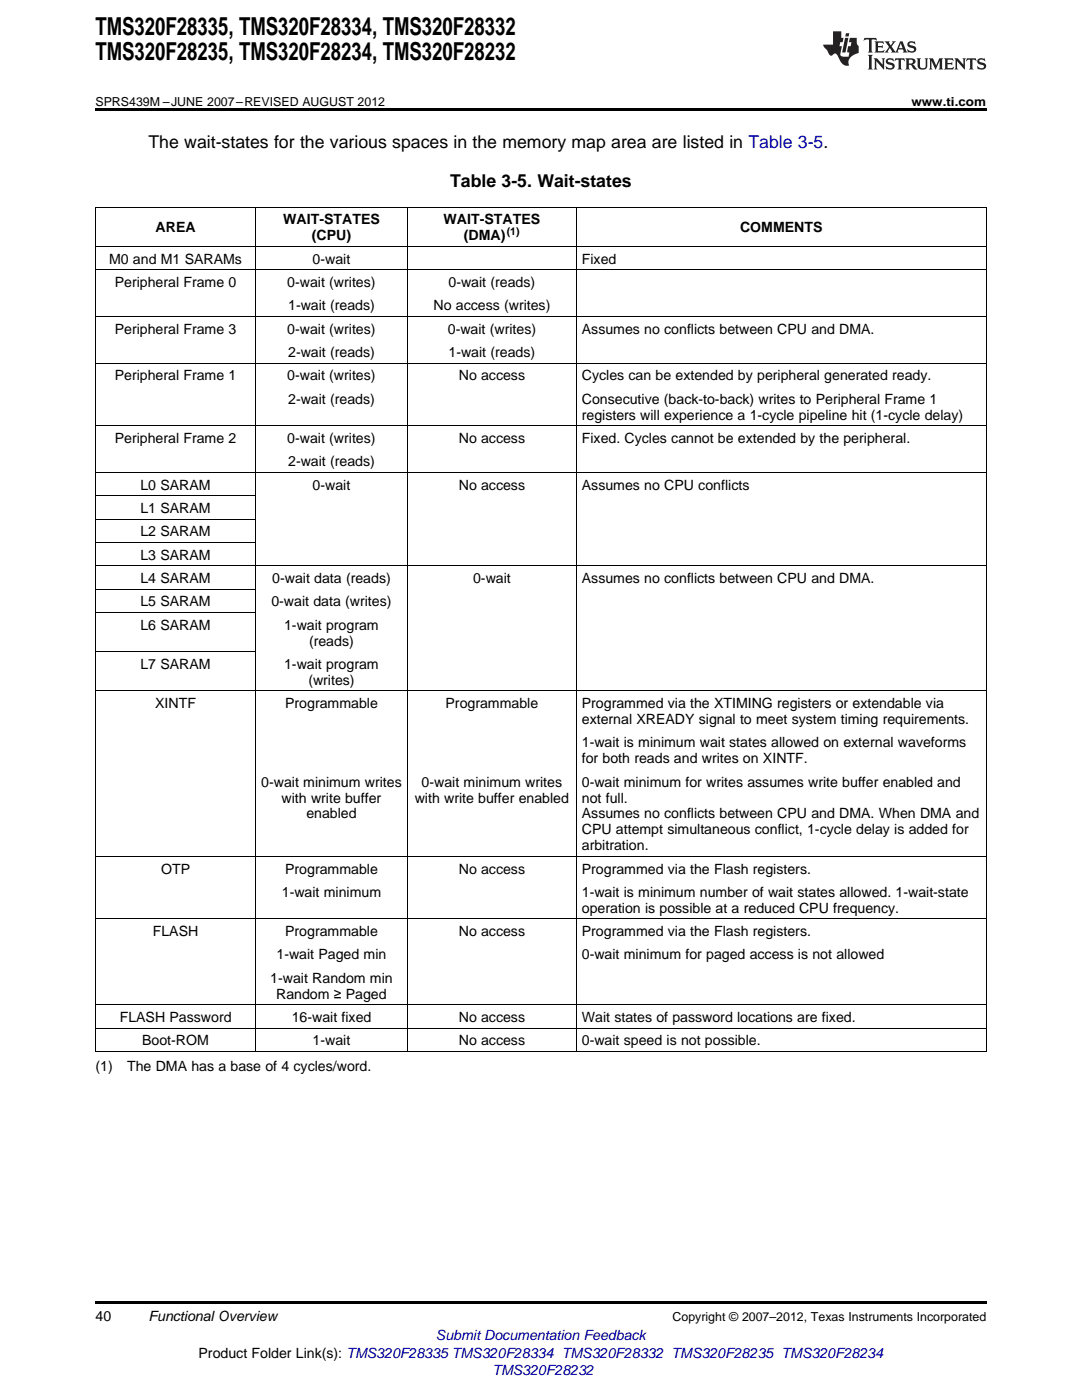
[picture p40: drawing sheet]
<svg xmlns="http://www.w3.org/2000/svg" width="216mm" height="279mm" viewBox="0 0 216 279" stroke-linecap="round" stroke-linejoin="round" font-family="sans-serif">
<defs><g id="words">
<g font-size="4.9">
<text x="19" y="7.1">TMS320F28335, TMS320F28334, TMS320F28332</text>
<text x="19" y="12">TMS320F28235, TMS320F28234, TMS320F28232</text>
</g>
<g font-size="3.5">
<text x="29.6" y="29.6">The wait-states for the various spaces in the memory map area are listed in Table 3-5.</text>
<text x="89.8" y="37.4">Table 3-5. Wait-states</text>
</g>
<g font-size="2.8">
<text x="31" y="46.4">AREA</text>
<text x="56.5" y="44.8">WAIT-STATES</text>
<text x="62.2" y="48">(CPU)</text>
<text x="88.5" y="44.8">WAIT-STATES</text>
<text x="92.6" y="48">(DMA)</text>
<text x="147.7" y="46.4">COMMENTS</text>
<text x="21.8" y="52.6">M0 and M1 SARAMs</text>
<text x="62.4" y="52.6">0-wait</text>
<text x="116.1" y="52.6">Fixed</text>
<text x="22.9" y="57.3">Peripheral Frame 0</text>
<text x="57.3" y="57.3">0-wait (writes)</text>
<text x="89.5" y="57.3">0-wait (reads)</text>
<text x="57.5" y="61.9">1-wait (reads)</text>
<text x="86.5" y="61.9">No access (writes)</text>
<text x="22.9" y="66.6">Peripheral Frame 3</text>
<text x="57.3" y="66.6">0-wait (writes)</text>
<text x="57.5" y="71.3">2-wait (reads)</text>
<text x="89.4" y="66.6">0-wait (writes)</text>
<text x="89.5" y="71.3">1-wait (reads)</text>
<text x="116.1" y="66.6">Assumes no conflicts between CPU and DMA.</text>
<text x="22.9" y="75.9">Peripheral Frame 1</text>
<text x="57.3" y="75.9">0-wait (writes)</text>
<text x="91.5" y="75.9">No access</text>
<text x="116.1" y="75.9">Cycles can be extended by peripheral generated ready.</text>
<text x="57.5" y="80.6">2-wait (reads)</text>
<text x="116.1" y="80.6">Consecutive (back-to-back) writes to Peripheral Frame 1</text>
<text x="116.1" y="83.7">registers will experience a 1-cycle pipeline hit (1-cycle delay)</text>
<text x="22.9" y="88.4">Peripheral Frame 2</text>
<text x="57.3" y="88.4">0-wait (writes)</text>
<text x="91.5" y="88.4">No access</text>
<text x="116.1" y="88.4">Fixed. Cycles cannot be extended by the peripheral.</text>
<text x="57.5" y="93.1">2-wait (reads)</text>
<text x="28" y="97.7">L0 SARAM</text>
<text x="62.4" y="97.7">0-wait</text>
<text x="91.5" y="97.7">No access</text>
<text x="116.1" y="97.7">Assumes no CPU conflicts</text>
<text x="28" y="102.4">L1 SARAM</text>
<text x="28" y="107">L2 SARAM</text>
<text x="28" y="111.7">L3 SARAM</text>
<text x="28" y="116.3">L4 SARAM</text>
<text x="54.3" y="116.3">0-wait data (reads)</text>
<text x="94.4" y="116.3">0-wait</text>
<text x="116.1" y="116.3">Assumes no conflicts between CPU and DMA.</text>
<text x="28" y="121">L5 SARAM</text>
<text x="28" y="125.7">L6 SARAM</text>
<text x="54.2" y="121">0-wait data (writes)</text>
<text x="56.7" y="125.7">1-wait program</text>
<text x="61.7" y="128.8">(reads)</text>
<text x="28" y="133.5">L7 SARAM</text>
<text x="56.7" y="133.5">1-wait program</text>
<text x="61.5" y="136.7">(writes)</text>
<text x="31" y="141.3">XINTF</text>
<text x="56.9" y="141.3">Programmable</text>
<text x="88.9" y="141.3">Programmable</text>
<text x="116.1" y="141.3">Programmed via the XTIMING registers or extendable via</text>
<text x="116.1" y="144.5">external XREADY signal to meet system timing requirements.</text>
<text x="116.1" y="149.2">1-wait is minimum wait states allowed on external waveforms</text>
<text x="116.1" y="152.3">for both reads and writes on XINTF.</text>
<text x="52.1" y="157">0-wait minimum writes</text>
<text x="56.2" y="160.2">with write buffer</text>
<text x="82.8" y="160.2">with write buffer enabled</text>
<text x="84.1" y="157">0-wait minimum writes</text>
<text x="116.1" y="157">0-wait minimum for writes assumes write buffer enabled and</text>
<text x="116.1" y="160.2">not full.</text>
<text x="61.1" y="163.3">enabled</text>
<text x="116.1" y="163.3">Assumes no conflicts between CPU and DMA. When DMA and</text>
<text x="116.1" y="166.5">CPU attempt simultaneous conflict, 1-cycle delay is added for</text>
<text x="116.1" y="169.7">arbitration.</text>
<text x="32.1" y="174.3">OTP</text>
<text x="56.2" y="179">1-wait minimum</text>
<text x="56.9" y="174.3">Programmable</text>
<text x="91.5" y="174.3">No access</text>
<text x="116.1" y="174.3">Programmed via the Flash registers.</text>
<text x="116.1" y="179">1-wait is minimum number of wait states allowed. 1-wait-state</text>
<text x="116.1" y="182.2">operation is possible at a reduced CPU frequency.</text>
<text x="30.5" y="186.8">FLASH</text>
<text x="55.2" y="191.5">1-wait Paged min</text>
<text x="56.9" y="186.8">Programmable</text>
<text x="91.5" y="186.8">No access</text>
<text x="116.1" y="186.8">Programmed via the Flash registers.</text>
<text x="116.1" y="191.5">0-wait minimum for paged access is not allowed</text>
<text x="53.9" y="196.1">1-wait Random min</text>
<text x="23.9" y="204">FLASH Password</text>
<text x="55.1" y="199.3">Random ≥ Paged</text>
<text x="58.2" y="204">16-wait fixed</text>
<text x="91.5" y="204">No access</text>
<text x="116.1" y="204">Wait states of password locations are fixed.</text>
<text x="28.4" y="208.6">Boot-ROM</text>
<text x="62.4" y="208.6">1-wait</text>
<text x="91.5" y="208.6">No access</text>
<text x="116.1" y="208.6">0-wait speed is not possible.</text>
<text x="19" y="213.8">(1)</text>
<text x="25.4" y="213.8">The DMA has a base of 4 cycles/word.</text>
<text x="19" y="263.6">40</text>
<text x="29.6" y="263.6">Functional Overview</text>
<text x="39.6" y="270.9">Product Folder Link(s): TMS320F28335 TMS320F28334 TMS320F28332 TMS320F28235 TMS320F28234</text>
</g>
<g font-size="2.8" fill="#00f">
<text x="87" y="267.4">Submit Documentation Feedback</text>
<text x="98.2" y="274.5">TMS320F28232</text>
</g>
<g font-size="2.5">
<text x="19" y="21.1">SPRS439M –JUNE 2007–REVISED AUGUST 2012</text>
<text x="181.9" y="21.1">www.ti.com</text>
<text x="134.2" y="263.6">Copyright © 2007–2012, Texas Instruments Incorporated</text>
</g>
<text font-size="2.1" x="101.1" y="46.8">(1)</text>
</g></defs>
<g fill="#231f20">
<path d="M172.5 7.6l-.1 .5 .4-.2h.6v.1v2.1l-.2 .4h.9l-.2-.4v-2.1l.1-.1h.5l.5 .2-.2-.5zM174.5 8.3l.2 .3v1.5l-.2 .4h1.8l.2-.6a1.04 1.04 0 0 1-1.3 .2v-.7h.6l.3 .2v-.6l-.3 .2h-.6v-.6l.8-.1 .4 .3-.2-.5zM176.5 8.3l.9 1.1-.9 1.1h.8l-.2-.2 .4-.7 .5 .7-.2 .2h1.5l-.2-.2 .2-.4h.9l.1 .4-.2 .2h1l-.3-.3-.7-1.9h-.5l-.9 2-.8-1 .9-1h-.8l.1 .3-.4 .5-.3-.6 .1-.2zM179.7 8.6l.4 1h-.7zM181.3 8.4a.63 .63 0 0 0-.2 .7 .63 .63 0 0 0 .6 .4l.6 .2 .1 .2a.75 .75 0 0 1-.7 .4 .75 .75 0 0 1-.6-.5l.1 .7 .1-.1a1.11 1.11 0 0 0 1.5-.6 1.13 1.13 0 0 0-1.2-.8l-.1-.4a1.04 1.04 0 0 1 1.2 .2l-.2-.5-.2 .1-.4-.2zM173.2 10.9l.2 .4v2.2l-.2 .4h1l-.3-.4v-2.2l.3-.4zM174.3 11.6l.3 .4v1.5l-.3 .4h.8l-.2-.4v-1.3l1.5 1.7v-1.9l.2-.4h-.7l.2 .4v.9l-1.1-1.3zM177 11.8a.62 .62 0 0 0-.2 .7 .62 .62 0 0 0 .6 .4l.6 .1 .1 .3a.76 .76 0 0 1-.7 .3 .76 .76 0 0 1-.7-.4l.2 .7 .1-.1a1.11 1.11 0 0 0 1.5-.6 1.13 1.13 0 0 0-1.2-.8l-.1-.4a1.04 1.04 0 0 1 1.2 .2l-.2-.6-.2 .1-.5-.1zM178.7 11.6l-.2 .6a.61 .61 0 0 1 .8-.3v1.6l-.2 .4h.9l-.2-.4v-1.6a.63 .63 0 0 1 .7 .3l-.1-.6zM180.6 11.6l.3 .4v1.5l-.3 .4h1l-.2-.2-.1-.8 .6 .2a.76 .76 0 0 0 1.2 .7l-1-1a.58 .58 0 0 0 .6-.5 .58 .58 0 0 0-.5-.6zM181.4 11.9h.1a.45 .45 0 0 1 .5 .1 .45 .45 0 0 1 .1 .5l-.8 .2zM182.9 11.6l.2 .2a2.17 2.17 0 0 0 .3 1.9 .99 .99 0 0 0 1.6-.6v-1.1l.2-.4h-.7l.2 .2a1.92 1.92 0 0 1-.2 1.8 .6 .6 0 0 1-.9-.5v-1.1l.2-.4zM185.4 11.6l.2 .4v1.5l-.2 .4h.7l-.2-.4v-1.4l.8 1.8 .8-1.8v1.4l-.2 .4h.9l-.2-.4v-1.5l.2-.4h-.8l-.6 1.5-.6-1.5zM188.4 11.6l.2 .4v1.5l-.2 .4h1.8l.1-.6a1.04 1.04 0 0 1-1.2 .1v-.6h.5l.4 .2v-.6l-.4 .2h-.5v-.7h.8l.3 .3-.1-.6zM190.5 11.6l.2 .4v1.5l-.2 .4h.7l-.2-.4v-1.3l1.5 1.7v-1.9l.2-.4h-.7l.2 .4v.9l-1.1-1.3zM192.9 11.6l-.1 .6a.61 .61 0 0 1 .7-.3l.1 1.6-.3 .4h1l-.3-.4 .1-1.6a.63 .63 0 0 1 .7 .3l-.1-.6zM195.2 11.8a.62 .62 0 0 0-.2 .7 .62 .62 0 0 0 .6 .4l.6 .1 .1 .3a.76 .76 0 0 1-.7 .3 .76 .76 0 0 1-.6-.4l.1 .7 .1-.1a1.11 1.11 0 0 0 1.6-.6 1.13 1.13 0 0 0-1.3-.8l-.1-.4a1.04 1.04 0 0 1 1.2 .2l-.1-.6-.2 .1-.5-.1z"/>
<path d="M166.2 6.3v2.6h-1.9v.4l.8 .9a.91 .91 0 0 0 1 .8 .56 .56 0 0 1 .5-.3 .56 .56 0 0 1 .5 .3l.4 .8a1.53 1.53 0 0 0 1.9 1.2 1.54 1.54 0 0 1 1-2.1l.9-.3v-1.4a1.52 1.52 0 0 1-.4-1.6h-1.3l-.2 .8h.5l-.2 .8h-.5l-.1 1v.2l.4 .1-.2 .8a1.93 1.93 0 0 1-1.6-.3l.3-1.8h-.5l.2-.8h.4l.2-.8h-.4v-1.3zM168.6 7.6l-.6 2.9h.7l.6-2.9zM168.8 6.6l-.1 .7h.6l.2-.7z"/>
</g>
<path d="M19 21.6h177.8v.6h-177.8zM19 259.7h177.8v.5h-177.8z" fill="#000"/>
<g fill="none" stroke="#000" stroke-width=".2">
<path d="M19 53.9h177.8M19 49.2h177.8M19 41.4h177.8M19.1 41.4v168.5M51 41.4v168.5M81.2 41.4v168.5M115 41.4v168.5M196.8 41.4v168.5M19 72.5h177.8M19 63.2h177.8M19 98.9h32M19 94.3h177.8"/>
<path d="M19 85h177.8M19 117.6h32M19 112.9h177.8M19 108.2h32M19 103.6h32M19 137.9h177.8M19 130.1h32M19 122.2h32M19 170.9h177.8M19 183.4h177.8M19 209.8h177.8M19 205.2h177.8"/>
<path d="M19 200.5h177.8"/>
</g>
<use href="#words"/>
</svg>
